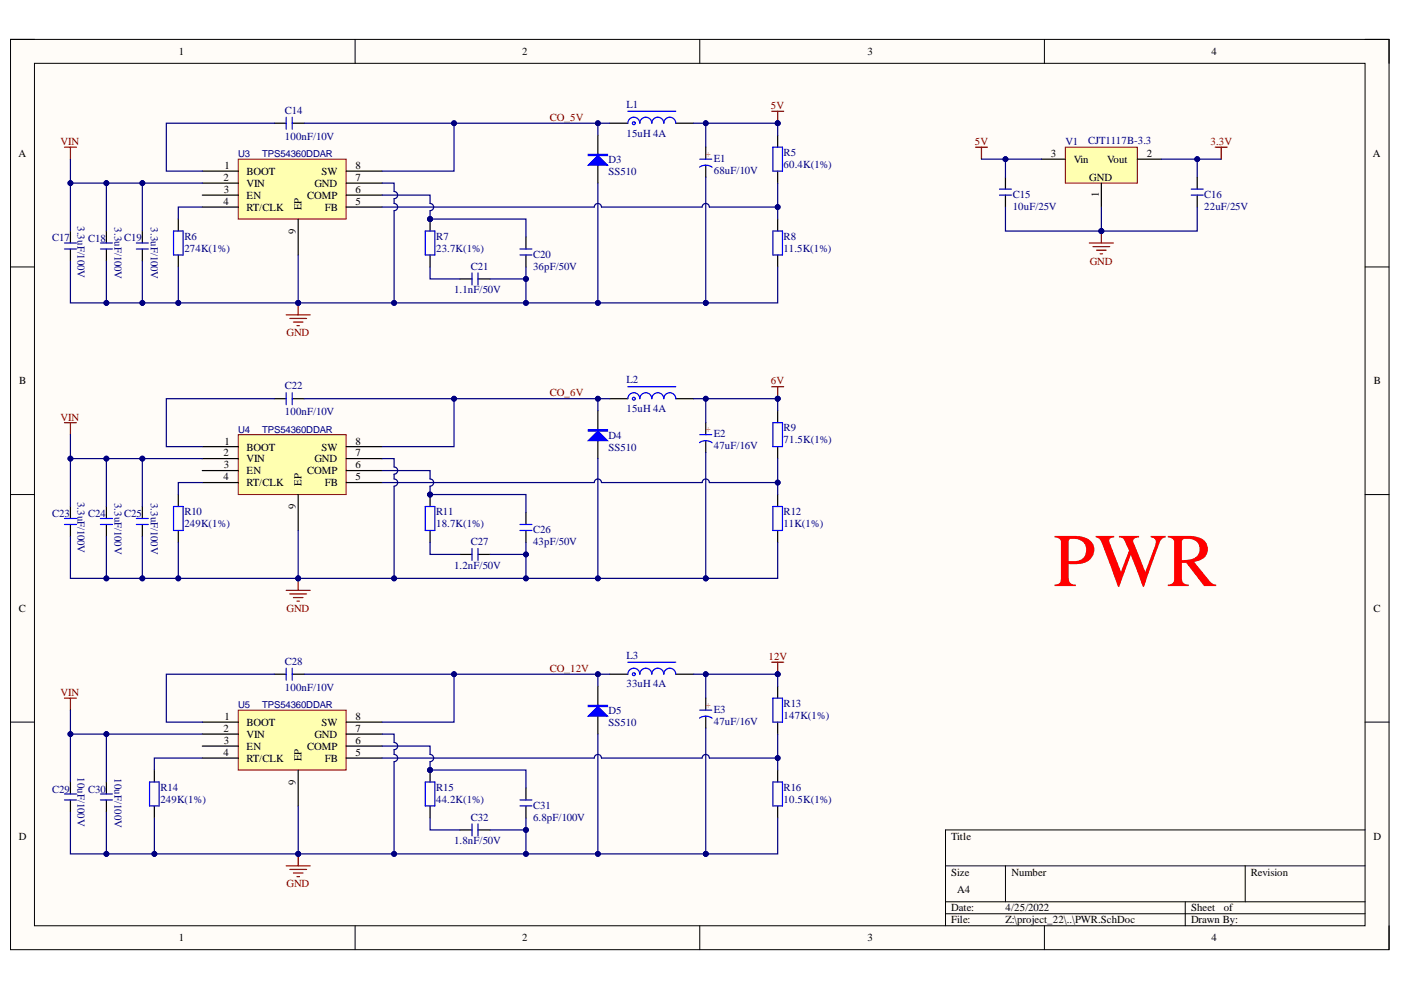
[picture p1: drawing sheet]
<svg xmlns="http://www.w3.org/2000/svg" width="297mm" height="210mm" viewBox="0 0 297 210" stroke-linecap="round" stroke-linejoin="round" font-family="sans-serif">
<defs><g id="words">
<text font-size="16.1" fill="#f00" x="223.3" y="124.3">PWR</text>
<g font-size="2.3">
<text x="37.9" y="11.7">1</text>
<text x="110.7" y="11.7">2</text>
<text x="183.9" y="11.7">3</text>
<text x="256.8" y="11.7">4</text>
<text x="3.9" y="33.3">A</text>
<text x="47.6" y="35.8">1</text>
<text x="75.4" y="35.8">8</text>
<text x="222.8" y="33.3">3</text>
<text x="227.7" y="34.6">Vin</text>
<text x="234.8" y="34.6">Vout</text>
<text x="243.1" y="33.3">2</text>
<text x="291.1" y="33.3">A</text>
<text x="47.4" y="38.4">2</text>
<text x="47.5" y="40.9">3</text>
<text x="52.3" y="37.1">BOOT</text>
<text x="52.3" y="39.6">VIN</text>
<text x="66.7" y="39.6">GND</text>
<text x="68.2" y="37.1">SW</text>
<text x="75.4" y="40.9">6</text>
<text x="75.4" y="38.4">7</text>
<text x="231" y="38.4">GND</text>
<text x="233" y="41.8" transform="rotate(-90 233 41.8)">1</text>
<text x="47.4" y="43.4">4</text>
<text x="52.3" y="42.2">EN</text>
<text x="52.3" y="44.7">RT/CLK</text>
<text x="64" y="44.6" transform="rotate(-90 64 44.6)">EP</text>
<text x="65.1" y="42.2">COMP</text>
<text x="68.9" y="44.7">FB</text>
<text x="75.4" y="43.4">5</text>
<text x="62.7" y="49.5" transform="rotate(-90 62.7 49.5)">9</text>
<text x="4.1" y="81.5">B</text>
<text x="291.3" y="81.5">B</text>
<text x="47.6" y="94.3">1</text>
<text x="52.3" y="95.5">BOOT</text>
<text x="68.2" y="95.5">SW</text>
<text x="75.4" y="94.3">8</text>
<text x="47.4" y="96.8">2</text>
<text x="47.4" y="101.9">4</text>
<text x="47.5" y="99.3">3</text>
<text x="52.3" y="98.1">VIN</text>
<text x="52.3" y="100.6">EN</text>
<text x="65.1" y="100.6">COMP</text>
<text x="66.7" y="98.1">GND</text>
<text x="75.4" y="101.9">5</text>
<text x="75.4" y="99.3">6</text>
<text x="75.4" y="96.8">7</text>
<text x="52.3" y="103.1">RT/CLK</text>
<text x="62.7" y="107.9" transform="rotate(-90 62.7 107.9)">9</text>
<text x="64" y="103" transform="rotate(-90 64 103)">EP</text>
<text x="68.9" y="103.1">FB</text>
<text x="4" y="129.8">C</text>
<text x="291.2" y="129.8">C</text>
<text x="47.4" y="155.2">2</text>
<text x="47.6" y="152.7">1</text>
<text x="52.3" y="153.9">BOOT</text>
<text x="68.2" y="153.9">SW</text>
<text x="75.4" y="155.2">7</text>
<text x="75.4" y="152.7">8</text>
<text x="47.4" y="160.3">4</text>
<text x="47.5" y="157.7">3</text>
<text x="52.3" y="156.5">VIN</text>
<text x="52.3" y="159">EN</text>
<text x="52.3" y="161.5">RT/CLK</text>
<text x="64" y="161.5" transform="rotate(-90 64 161.5)">EP</text>
<text x="65.1" y="159">COMP</text>
<text x="66.7" y="156.5">GND</text>
<text x="68.9" y="161.5">FB</text>
<text x="75.4" y="160.3">5</text>
<text x="75.4" y="157.7">6</text>
<text x="62.7" y="166.4" transform="rotate(-90 62.7 166.4)">9</text>
<text x="4" y="178">D</text>
<text x="201.7" y="178">Title</text>
<text x="291.2" y="178">D</text>
<text x="201.7" y="185.6">Size</text>
<text x="214.5" y="185.6">Number</text>
<text x="265.2" y="185.6">Revision</text>
<text x="203" y="189.4">A4</text>
<text x="201.7" y="193.2">Date:</text>
<text x="201.7" y="195.8">File:</text>
<text x="213.2" y="193.2">4/25/2022</text>
<text x="213.2" y="195.8">Z:\project_22\..\PWR.SchDoc</text>
<text x="252.5" y="193.2">Sheet</text>
<text x="252.5" y="195.8">Drawn By:</text>
<text x="259.5" y="193.2">of</text>
<text x="37.9" y="199.6">1</text>
<text x="110.7" y="199.6">2</text>
<text x="183.9" y="199.6">3</text>
<text x="256.8" y="199.6">4</text>
</g>
<g font-size="2.3" fill="#000080">
<text x="132.8" y="22.8">L1</text>
<text x="60.4" y="24.1">C14</text>
<text x="60.4" y="29.8">100nF/10V</text>
<text x="132.8" y="29">15uH 4A</text>
<text x="129" y="34.6">D3</text>
<text x="151.3" y="34.3">E1</text>
<text x="166.2" y="33">R5</text>
<text x="166.2" y="35.6">60.4K(1%)</text>
<text x="225.9" y="30.8">V1</text>
<text x="230.7" y="30.5">CJT1117B-3.3</text>
<text x="129" y="37.1">SS510</text>
<text x="151.3" y="36.9">68uF/10V</text>
<text x="214.7" y="41.9">C15</text>
<text x="255.3" y="41.9">C16</text>
<text x="16.4" y="47.9" transform="rotate(90 16.4 47.9)">3.3uF/100V</text>
<text x="214.7" y="44.5">10uF/25V</text>
<text x="255.3" y="44.5">22uF/25V</text>
<text x="11.1" y="51.1">C17</text>
<text x="18.7" y="51.3">C18</text>
<text x="24.3" y="48.2" transform="rotate(90 24.3 48.2)">3.3uF/100V</text>
<text x="26.3" y="51.1">C19</text>
<text x="32" y="48.2" transform="rotate(90 32 48.2)">3.3uF/100V</text>
<text x="39.1" y="50.8">R6</text>
<text x="39.1" y="53.3">274K(1%)</text>
<text x="92.5" y="50.8">R7</text>
<text x="92.5" y="53.3">23.7K(1%)</text>
<text x="166.2" y="50.8">R8</text>
<text x="166.2" y="53.3">11.5K(1%)</text>
<text x="99.8" y="57.1">C21</text>
<text x="113" y="54.6">C20</text>
<text x="113" y="57.1">36pF/50V</text>
<text x="96.3" y="62.2">1.1nF/50V</text>
<text x="60.4" y="82.5">C22</text>
<text x="132.8" y="81.2">L2</text>
<text x="60.4" y="88.1">100nF/10V</text>
<text x="132.8" y="87.3">15uH 4A</text>
<text x="129" y="93">D4</text>
<text x="129" y="95.5">SS510</text>
<text x="151.3" y="92.7">E2</text>
<text x="151.3" y="95.3">47uF/16V</text>
<text x="166.2" y="91.5">R9</text>
<text x="166.2" y="94">71.5K(1%)</text>
<text x="16.4" y="106.3" transform="rotate(90 16.4 106.3)">3.3uF/100V</text>
<text x="24.3" y="106.6" transform="rotate(90 24.3 106.6)">3.3uF/100V</text>
<text x="32" y="106.6" transform="rotate(90 32 106.6)">3.3uF/100V</text>
<text x="11.1" y="109.7">C23</text>
<text x="18.7" y="109.7">C24</text>
<text x="26.3" y="109.7">C25</text>
<text x="39.1" y="109.2">R10</text>
<text x="39.1" y="111.7">249K(1%)</text>
<text x="92.5" y="109.2">R11</text>
<text x="92.5" y="111.7">18.7K(1%)</text>
<text x="113" y="113">C26</text>
<text x="166.2" y="109.2">R12</text>
<text x="166.2" y="111.7">11K(1%)</text>
<text x="99.8" y="115.6">C27</text>
<text x="113" y="115.6">43pF/50V</text>
<text x="96.3" y="120.6">1.2nF/50V</text>
<text x="60.4" y="140.9">C28</text>
<text x="132.8" y="139.6">L3</text>
<text x="60.4" y="146.5">100nF/10V</text>
<text x="132.8" y="145.7">33uH 4A</text>
<text x="166.2" y="149.9">R13</text>
<text x="129" y="151.4">D5</text>
<text x="129" y="153.9">SS510</text>
<text x="151.3" y="151.1">E3</text>
<text x="151.3" y="153.7">47uF/16V</text>
<text x="166.2" y="152.4">147K(1%)</text>
<text x="16.4" y="164.8" transform="rotate(90 16.4 164.8)">10uF/100V</text>
<text x="24.3" y="165" transform="rotate(90 24.3 165)">10uF/100V</text>
<text x="34" y="167.6">R14</text>
<text x="92.5" y="167.6">R15</text>
<text x="166.2" y="167.6">R16</text>
<text x="11.1" y="168.1">C29</text>
<text x="18.7" y="168.1">C30</text>
<text x="34" y="170.2">249K(1%)</text>
<text x="92.5" y="170.2">44.2K(1%)</text>
<text x="99.8" y="174">C32</text>
<text x="113" y="171.4">C31</text>
<text x="113" y="174">6.8pF/100V</text>
<text x="166.2" y="170.2">10.5K(1%)</text>
<text x="96.3" y="179">1.8nF/50V</text>
</g>
<g font-size="2.3" fill="#800000">
<text x="163.4" y="23.1">5V</text>
<text x="116.6" y="25.6">CO_5V</text>
<text x="12.9" y="30.8">VIN</text>
<text x="206.7" y="30.8">5V</text>
<text x="256.7" y="30.8">3.3V</text>
<text x="231" y="56.1">GND</text>
<text x="60.7" y="71.3">GND</text>
<text x="163.4" y="81.5">6V</text>
<text x="12.9" y="89.2">VIN</text>
<text x="116.6" y="84">CO_6V</text>
<text x="60.7" y="129.8">GND</text>
<text x="116.6" y="142.4">CO_12V</text>
<text x="162.9" y="139.9">12V</text>
<text x="12.9" y="147.5">VIN</text>
<text x="60.7" y="188.2">GND</text>
</g>
<g font-size="2" fill="#000080">
<text x="50.5" y="33.3">U3</text>
<text x="55.6" y="33.3">TPS54360DDAR</text>
<text x="50.5" y="91.7">U4</text>
<text x="55.6" y="91.7">TPS54360DDAR</text>
<text x="50.5" y="150.1">U5</text>
<text x="55.6" y="150.1">TPS54360DDAR</text>
</g>
<g font-size="1.9" fill="#f00">
<text x="149.7" y="32.2" transform="rotate(90 149.7 32.2)">+</text>
<text x="149.7" y="90.6" transform="rotate(90 149.7 90.6)">+</text>
<text x="149.7" y="149" transform="rotate(90 149.7 149)">+</text>
</g>
</g></defs>
<path d="M2.2 8.4h292.3v193h-292.3z" fill-rule="evenodd" fill="#fffcf8"/>
<path d="M2.2 8.4h292.3v193h-292.3z" fill="none" stroke="#000" stroke-width=".21"/>
<path d="M7.3 13.4h282.1v182.9h-282.1z" fill-rule="evenodd" fill="#fffcf8"/>
<g fill="none" stroke="#000" stroke-width=".21">
<path d="M2.2 8.3h5.1M7.3 13.4h282.1v182.9h-282.1zM75.3 8.3v5.1M148.4 8.3v5.1M221.4 8.4v5M289.4 8.4h5.1v5M2.2 56.6h5.1M289.4 56.6h5.1M2.2 104.9h5.1M289.4 104.9h5.1M2.2 153.1h5.1M289.4 153.1h5.1"/>
<path d="M289.4 176h-88.9v20.3M75.3 196.3v5.1M148.4 196.3v5.1M200.5 183.6h88.9M200.5 191.2h88.9M200.5 193.7h88.9M213.2 183.6v7.6M221.4 196.3v5.1M251.3 191.2v5.1M264 183.6v7.6M294.5 196.3v5.1"/>
</g>
<path d="M13.7 31.2h2.5M14.9 31.2v2.5M163.6 23.6h2.6M164.9 23.6v2.5" fill="none" stroke="#800000" stroke-width=".25"/>
<path d="M129.3 26.1h3.8M143.3 26.1h3.8M164.9 28.7v2.5M164.9 36.3v2.5M164.9 46.4v2.6M164.9 54.1v2.5" fill="none" stroke="#000" stroke-width=".25"/>
<path d="M133.1 26.1a1.27 1.27 0 0 1 1.3-1.2 1.27 1.27 0 0 1 1.3 1.2 1.27 1.27 0 0 1 1.2-1.2 1.27 1.27 0 0 1 1.3 1.2 1.27 1.27 0 0 1 1.3-1.2 1.27 1.27 0 0 1 1.2 1.2 1.27 1.27 0 0 1 1.3-1.2 1.27 1.27 0 0 1 1.3 1.2M133.1 23.6h10.2M134.7 26a.31 .31 0 0 0-.5-.1 .31 .31 0 0 0 0 .5 .31 .31 0 0 0 .5-.3M163.9 31.2h2v5.1h-2zM163.9 49h2v5.1h-2z" fill="none" stroke="#00f" stroke-width=".25"/>
<circle cx="164.9" cy="26.1" r=".51" fill="#000080"/>
<circle cx="164.9" cy="26.1" r=".51" fill="none" stroke="#000080" stroke-width=".21"/>
<path d="M60.7 66.8h5.1M61.4 67.5h3.6M62.2 68.3h2M63 69h.5M63.2 64.2v2.6" fill="none" stroke="#800000" stroke-width=".25"/>
<circle cx="63.2" cy="64.2" r=".51" fill="#000080"/>
<circle cx="63.2" cy="64.2" r=".51" fill="none" stroke="#000080" stroke-width=".21"/>
<path d="M149.6 31.2v2.5M149.6 35v2.6" fill="none" stroke="#000" stroke-width=".25"/>
<path d="M148.3 35.4a2.28 2.28 0 0 1 2.7 .1M148.4 33.7h2.5" fill="none" stroke="#00f" stroke-width=".25"/>
<path d="M225.9 31.2h15.2v7.6h-15.2z" fill-rule="evenodd" fill="#ffffb0"/>
<path d="M225.9 31.2h15.2v7.6h-15.2z" fill="none" stroke="#800000" stroke-width=".21"/>
<path d="M220.8 33.7h5.1M233.5 38.8v5.1M241.1 33.7h5.1" fill="none" stroke="#000" stroke-width=".25"/>
<path d="M206.8 31.2h2.6M208.1 31.2v2.5M257.7 31.2h2.5M258.9 31.2v2.5M231 51.5h5M231.7 52.3h3.6M232.5 53.1h2M233.2 53.8h.6M233.5 49v2.5" fill="none" stroke="#800000" stroke-width=".25"/>
<circle cx="233.5" cy="49" r=".51" fill="#000080"/>
<circle cx="233.5" cy="49" r=".51" fill="none" stroke="#000080" stroke-width=".21"/>
<path d="M126.8 28.7v4M126.8 35v3.8M213.2 37.6v2.5M253.8 37.6v2.5M213.2 41.4v2.5M253.8 41.4v2.5" fill="none" stroke="#000" stroke-width=".25"/>
<path d="M211.9 41.4h2.5M211.9 40.1h2.5M252.6 41.4h2.5M252.6 40.1h2.5" fill="none" stroke="#00f" stroke-width=".25"/>
<path d="M126.8 33l2 2h-4.1z" fill="#00f"/>
<path d="M124.7 32.7h4.1v.3h-4.1zM124.7 32.9h4.1M126.8 33l2 2h-4.1z" fill="none" stroke="#00f" stroke-width=".25"/>
<path d="M50.5 33.7h22.9v12.7h-22.9z" fill-rule="evenodd" fill="#ffffb0"/>
<path d="M50.5 33.7h22.9v12.7h-22.9z" fill="none" stroke="#800000" stroke-width=".21"/>
<g fill="none" stroke="#000" stroke-width=".25">
<path d="M42.9 36.3h7.6M42.9 38.8h7.6M58.1 26.1h2.6M62 26.1h2.5M73.4 36.3h7.6M73.4 38.8h7.6M37.8 46.4v2.6M37.8 54.1v2.5M42.9 41.4h7.6M42.9 43.9h7.6M63.2 46.4v7.7M73.4 41.4h7.6"/>
<path d="M73.4 43.9h7.6M97.5 59.1h2.6M101.3 59.1h2.6M111.5 50.3v2.5M111.5 54.1v2.5"/>
</g>
<path d="M60.7 24.9v2.5M62 24.9v2.5M36.8 49h2v5.1h-2zM100.1 57.9v2.5M101.3 57.9v2.5M110.2 54.1h2.6M110.2 52.8h2.6" fill="none" stroke="#00f" stroke-width=".25"/>
<circle cx="91.2" cy="46.4" r=".51" fill="#000080"/>
<circle cx="91.2" cy="46.4" r=".51" fill="none" stroke="#000080" stroke-width=".21"/>
<path d="M91.2 46.4v2.6" fill="none" stroke="#000" stroke-width=".25"/>
<circle cx="91.2" cy="46.4" r=".51" fill="#000080"/>
<circle cx="91.2" cy="46.4" r=".51" fill="none" stroke="#000080" stroke-width=".21"/>
<path d="M14.9 49v2.5M14.9 52.8v2.5M22.6 49v2.5M22.6 52.8v2.5M91.2 54.1v2.5M129.3 142.9h3.8M143.3 142.9h3.8M164.9 145.5v2.5M164.9 153.1v2.5M164.9 163.3v2.5M164.9 170.9v2.5" fill="none" stroke="#000" stroke-width=".25"/>
<path d="M13.7 52.8h2.5M13.7 51.5h2.5M21.3 52.8h2.5M21.3 51.5h2.5M90.2 49h2v5.1h-2zM133.1 142.9a1.27 1.27 0 0 1 1.3-1.2 1.27 1.27 0 0 1 1.3 1.2 1.27 1.27 0 0 1 1.2-1.2 1.27 1.27 0 0 1 1.3 1.2 1.27 1.27 0 0 1 1.3-1.2 1.27 1.27 0 0 1 1.2 1.2 1.27 1.27 0 0 1 1.3-1.2 1.27 1.27 0 0 1 1.3 1.2M133.1 140.4h10.2M134.7 142.9a.31 .31 0 0 0-.5-.2 .31 .31 0 0 0 0 .5 .31 .31 0 0 0 .5-.3M163.9 148h2v5.1h-2zM163.9 165.8h2v5.1h-2z" fill="none" stroke="#00f" stroke-width=".25"/>
<path d="M13.7 148h2.5M14.9 148v2.6M163.6 140.4h2.6M164.9 140.4v2.5" fill="none" stroke="#800000" stroke-width=".25"/>
<circle cx="164.9" cy="142.9" r=".51" fill="#000080"/>
<circle cx="164.9" cy="142.9" r=".51" fill="none" stroke="#000080" stroke-width=".21"/>
<path d="M60.7 183.6h5.1M61.4 184.3h3.6M62.2 185.1h2M63 185.9h.5M63.2 181v2.6" fill="none" stroke="#800000" stroke-width=".25"/>
<circle cx="63.2" cy="181" r=".51" fill="#000080"/>
<circle cx="63.2" cy="181" r=".51" fill="none" stroke="#000080" stroke-width=".21"/>
<path d="M126.8 145.5v4.1M126.8 151.8v3.8M149.6 148v2.6M149.6 151.8v2.6" fill="none" stroke="#000" stroke-width=".25"/>
<path d="M148.3 152.3a2.28 2.28 0 0 1 2.7 0M148.4 150.6h2.5" fill="none" stroke="#00f" stroke-width=".25"/>
<path d="M124.7 151.8l2.1-2 2 2z" fill="#00f"/>
<path d="M124.7 151.8l2.1-2 2 2zM124.7 149.6h4.1v.2h-4.1zM124.7 149.7h4.1" fill="none" stroke="#00f" stroke-width=".25"/>
<path d="M50.5 150.6h22.9v12.7h-22.9z" fill-rule="evenodd" fill="#ffffb0"/>
<path d="M50.5 150.6h22.9v12.7h-22.9z" fill="none" stroke="#800000" stroke-width=".21"/>
<g fill="none" stroke="#000" stroke-width=".25">
<path d="M42.9 153.1h7.6M42.9 155.6h7.6M42.9 158.2h7.6M58.1 142.9h2.6M62 142.9h2.5M73.4 153.1h7.6M73.4 155.6h7.6M73.4 158.2h7.6M32.7 163.3v2.5M32.7 170.9v2.5M42.9 160.7h7.6M63.2 163.3v7.6"/>
<path d="M73.4 160.7h7.6M97.5 176h2.6M101.3 176h2.6M111.5 167.1v2.5M111.5 170.9v2.5"/>
</g>
<path d="M60.7 141.7v2.5M62 141.7v2.5M31.7 165.8h2v5.1h-2zM100.1 174.7v2.5M101.3 174.7v2.5M110.2 170.9h2.6M110.2 169.6h2.6" fill="none" stroke="#00f" stroke-width=".25"/>
<circle cx="91.2" cy="163.3" r=".51" fill="#000080"/>
<circle cx="91.2" cy="163.3" r=".51" fill="none" stroke="#000080" stroke-width=".21"/>
<path d="M91.2 163.3v2.5" fill="none" stroke="#000" stroke-width=".25"/>
<circle cx="91.2" cy="163.3" r=".51" fill="#000080"/>
<circle cx="91.2" cy="163.3" r=".51" fill="none" stroke="#000080" stroke-width=".21"/>
<g fill="none" stroke="#000" stroke-width=".25">
<path d="M30.2 49v2.5M30.2 52.8v2.5M129.3 84.5h3.8M143.3 84.5h3.8M164.9 87.1v2.5M164.9 94.7v2.5M164.9 104.9v2.5M164.9 112.5v2.5M14.9 165.8v2.5M14.9 169.6v2.6M22.6 165.8v2.5M22.6 169.6v2.6"/>
<path d="M91.2 170.9v2.5"/>
</g>
<path d="M28.9 52.8h2.6M28.9 51.5h2.6M133.1 84.5a1.27 1.27 0 0 1 1.3-1.2 1.27 1.27 0 0 1 1.3 1.2 1.27 1.27 0 0 1 1.2-1.2 1.27 1.27 0 0 1 1.3 1.2 1.27 1.27 0 0 1 1.3-1.2 1.27 1.27 0 0 1 1.2 1.2 1.27 1.27 0 0 1 1.3-1.2 1.27 1.27 0 0 1 1.3 1.2M133.1 82h10.2M134.7 84.5a.31 .31 0 0 0-.5-.2 .31 .31 0 0 0 0 .5 .31 .31 0 0 0 .5-.3M163.9 89.6h2v5.1h-2zM163.9 107.4h2v5.1h-2zM13.7 169.6h2.5M13.7 168.3h2.5M21.3 169.6h2.5M21.3 168.3h2.5M90.2 165.8h2v5.1h-2z" fill="none" stroke="#00f" stroke-width=".25"/>
<path d="M13.7 89.6h2.5M14.9 89.6v2.6M163.6 82h2.6M164.9 82v2.5" fill="none" stroke="#800000" stroke-width=".25"/>
<circle cx="164.9" cy="84.5" r=".51" fill="#000080"/>
<circle cx="164.9" cy="84.5" r=".51" fill="none" stroke="#000080" stroke-width=".21"/>
<path d="M60.7 125.2h5.1M61.4 125.9h3.6M62.2 126.7h2M63 127.5h.5M63.2 122.6v2.6" fill="none" stroke="#800000" stroke-width=".25"/>
<circle cx="63.2" cy="122.6" r=".51" fill="#000080"/>
<circle cx="63.2" cy="122.6" r=".51" fill="none" stroke="#000080" stroke-width=".21"/>
<path d="M126.8 87.1v4M126.8 93.4v3.8M149.6 89.6v2.6M149.6 93.4v2.6" fill="none" stroke="#000" stroke-width=".25"/>
<path d="M148.3 93.8a2.29 2.29 0 0 1 2.7 .1M148.4 92.2h2.5" fill="none" stroke="#00f" stroke-width=".25"/>
<path d="M126.8 91.4l2 2h-4.1z" fill="#00f"/>
<path d="M124.7 91.1h4.1v.3h-4.1zM124.7 91.3h4.1M126.8 91.4l2 2h-4.1z" fill="none" stroke="#00f" stroke-width=".25"/>
<path d="M50.5 92.2h22.9v12.7h-22.9z" fill-rule="evenodd" fill="#ffffb0"/>
<path d="M50.5 92.2h22.9v12.7h-22.9z" fill="none" stroke="#800000" stroke-width=".21"/>
<g fill="none" stroke="#000" stroke-width=".25">
<path d="M42.9 94.7h7.6M42.9 97.2h7.6M42.9 99.8h7.6M58.1 84.5h2.6M62 84.5h2.5M73.4 94.7h7.6M73.4 97.2h7.6M73.4 99.8h7.6M37.8 104.9v2.5M37.8 112.5v2.5M42.9 102.3h7.6M63.2 104.9v7.6"/>
<path d="M73.4 102.3h7.6M97.5 117.6h2.6M101.3 117.6h2.6M111.5 108.7v2.5M111.5 112.5v2.5"/>
</g>
<path d="M60.7 83.3v2.5M62 83.3v2.5M36.8 107.4h2v5.1h-2zM100.1 116.3v2.5M101.3 116.3v2.5M110.2 112.5h2.6M110.2 111.2h2.6" fill="none" stroke="#00f" stroke-width=".25"/>
<circle cx="91.2" cy="104.9" r=".51" fill="#000080"/>
<circle cx="91.2" cy="104.9" r=".51" fill="none" stroke="#000080" stroke-width=".21"/>
<path d="M91.2 104.9v2.5" fill="none" stroke="#000" stroke-width=".25"/>
<circle cx="91.2" cy="104.9" r=".51" fill="#000080"/>
<circle cx="91.2" cy="104.9" r=".51" fill="none" stroke="#000080" stroke-width=".21"/>
<path d="M14.9 107.4v2.5M14.9 111.2v2.5M22.6 107.4v2.5M22.6 111.2v2.5M30.2 107.4v2.5M30.2 111.2v2.5M91.2 112.5v2.5" fill="none" stroke="#000" stroke-width=".25"/>
<path d="M13.7 111.2h2.5M13.7 109.9h2.5M21.3 111.2h2.5M21.3 109.9h2.5M28.9 111.2h2.6M28.9 109.9h2.6M90.2 107.4h2v5.1h-2z" fill="none" stroke="#00f" stroke-width=".25"/>
<path d="M213.2 33.7v3.9" fill="none" stroke="#000080" stroke-width=".25"/>
<circle cx="213.2" cy="33.7" r=".51" fill="#000080"/>
<circle cx="213.2" cy="33.7" r=".51" fill="none" stroke="#000080" stroke-width=".21"/>
<path d="M213.2 43.9v5.1h20.3v-5.1" fill="none" stroke="#000080" stroke-width=".25"/>
<circle cx="233.5" cy="49" r=".51" fill="#000080"/>
<circle cx="233.5" cy="49" r=".51" fill="none" stroke="#000080" stroke-width=".21"/>
<path d="M253.8 33.7v3.9" fill="none" stroke="#000080" stroke-width=".25"/>
<circle cx="253.8" cy="33.7" r=".51" fill="#000080"/>
<circle cx="253.8" cy="33.7" r=".51" fill="none" stroke="#000080" stroke-width=".21"/>
<path d="M253.8 43.9v5.1h-20.3" fill="none" stroke="#000080" stroke-width=".25"/>
<circle cx="233.5" cy="49" r=".51" fill="#000080"/>
<circle cx="233.5" cy="49" r=".51" fill="none" stroke="#000080" stroke-width=".21"/>
<path d="M58.1 26.1h-22.8v10.2h7.6M42.9 43.9h-5.1v2.5M164.9 56.6v7.6h-15.3" fill="none" stroke="#000080" stroke-width=".25"/>
<circle cx="149.6" cy="64.2" r=".51" fill="#000080"/>
<circle cx="149.6" cy="64.2" r=".51" fill="none" stroke="#000080" stroke-width=".21"/>
<path d="M164.9 43.9v2.5" fill="none" stroke="#000080" stroke-width=".25"/>
<circle cx="164.9" cy="43.9" r=".51" fill="#000080"/>
<circle cx="164.9" cy="43.9" r=".51" fill="none" stroke="#000080" stroke-width=".21"/>
<path d="M149.6 26.1v5.1" fill="none" stroke="#000080" stroke-width=".25"/>
<circle cx="149.6" cy="26.1" r=".51" fill="#000080"/>
<circle cx="149.6" cy="26.1" r=".51" fill="none" stroke="#000080" stroke-width=".21"/>
<path d="M64.5 26.1h31.8v10.2h-15.3" fill="none" stroke="#000080" stroke-width=".25"/>
<circle cx="96.3" cy="26.1" r=".51" fill="#000080"/>
<circle cx="96.3" cy="26.1" r=".51" fill="none" stroke="#000080" stroke-width=".21"/>
<path d="M164.9 26.1v2.6" fill="none" stroke="#000080" stroke-width=".25"/>
<circle cx="164.9" cy="26.1" r=".51" fill="#000080"/>
<circle cx="164.9" cy="26.1" r=".51" fill="none" stroke="#000080" stroke-width=".21"/>
<path d="M149.6 37.6v26.6" fill="none" stroke="#000080" stroke-width=".25"/>
<circle cx="149.6" cy="64.2" r=".51" fill="#000080"/>
<circle cx="149.6" cy="64.2" r=".51" fill="none" stroke="#000080" stroke-width=".21"/>
<path d="M126.8 38.8v25.4" fill="none" stroke="#000080" stroke-width=".25"/>
<circle cx="126.8" cy="64.2" r=".51" fill="#000080"/>
<circle cx="126.8" cy="64.2" r=".51" fill="none" stroke="#000080" stroke-width=".21"/>
<path d="M126.8 26.1v2.6" fill="none" stroke="#000080" stroke-width=".25"/>
<circle cx="126.8" cy="26.1" r=".51" fill="#000080"/>
<circle cx="126.8" cy="26.1" r=".51" fill="none" stroke="#000080" stroke-width=".21"/>
<path d="M164.9 38.8v5.1h-14.5a.76 .76 0 0 0-.8-.8 .76 .76 0 0 0-.7 .8h-21.4a.76 .76 0 0 0-.7-.8 .76 .76 0 0 0-.8 .8h-45" fill="none" stroke="#000080" stroke-width=".25"/>
<circle cx="164.9" cy="43.9" r=".51" fill="#000080"/>
<circle cx="164.9" cy="43.9" r=".51" fill="none" stroke="#000080" stroke-width=".21"/>
<path d="M91.2 56.6v2.5h6.3M103.9 59.1h7.6" fill="none" stroke="#000080" stroke-width=".25"/>
<circle cx="111.5" cy="59.1" r=".51" fill="#000080"/>
<circle cx="111.5" cy="59.1" r=".51" fill="none" stroke="#000080" stroke-width=".21"/>
<path d="M63.2 64.2h86.4" fill="none" stroke="#000080" stroke-width=".25"/>
<circle cx="149.6" cy="64.2" r=".51" fill="#000080"/>
<circle cx="149.6" cy="64.2" r=".51" fill="none" stroke="#000080" stroke-width=".21"/>
<circle cx="126.8" cy="64.2" r=".51" fill="#000080"/>
<circle cx="126.8" cy="64.2" r=".51" fill="none" stroke="#000080" stroke-width=".21"/>
<circle cx="111.5" cy="64.2" r=".51" fill="#000080"/>
<circle cx="111.5" cy="64.2" r=".51" fill="none" stroke="#000080" stroke-width=".21"/>
<circle cx="83.6" cy="64.2" r=".51" fill="#000080"/>
<circle cx="83.6" cy="64.2" r=".51" fill="none" stroke="#000080" stroke-width=".21"/>
<circle cx="63.2" cy="64.2" r=".51" fill="#000080"/>
<circle cx="63.2" cy="64.2" r=".51" fill="none" stroke="#000080" stroke-width=".21"/>
<path d="M111.5 56.6v7.6" fill="none" stroke="#000080" stroke-width=".25"/>
<circle cx="111.5" cy="64.2" r=".51" fill="#000080"/>
<circle cx="111.5" cy="64.2" r=".51" fill="none" stroke="#000080" stroke-width=".21"/>
<circle cx="111.5" cy="59.1" r=".51" fill="#000080"/>
<circle cx="111.5" cy="59.1" r=".51" fill="none" stroke="#000080" stroke-width=".21"/>
<path d="M42.9 38.8h-28v10.2" fill="none" stroke="#000080" stroke-width=".25"/>
<circle cx="14.9" cy="38.8" r=".51" fill="#000080"/>
<circle cx="14.9" cy="38.8" r=".51" fill="none" stroke="#000080" stroke-width=".21"/>
<circle cx="22.6" cy="38.8" r=".51" fill="#000080"/>
<circle cx="22.6" cy="38.8" r=".51" fill="none" stroke="#000080" stroke-width=".21"/>
<circle cx="30.2" cy="38.8" r=".51" fill="#000080"/>
<circle cx="30.2" cy="38.8" r=".51" fill="none" stroke="#000080" stroke-width=".21"/>
<path d="M14.9 33.7v5.1" fill="none" stroke="#000080" stroke-width=".25"/>
<circle cx="14.9" cy="38.8" r=".51" fill="#000080"/>
<circle cx="14.9" cy="38.8" r=".51" fill="none" stroke="#000080" stroke-width=".21"/>
<path d="M22.6 38.8v10.2" fill="none" stroke="#000080" stroke-width=".25"/>
<circle cx="22.6" cy="38.8" r=".51" fill="#000080"/>
<circle cx="22.6" cy="38.8" r=".51" fill="none" stroke="#000080" stroke-width=".21"/>
<path d="M22.6 55.3v8.9" fill="none" stroke="#000080" stroke-width=".25"/>
<circle cx="22.6" cy="64.2" r=".51" fill="#000080"/>
<circle cx="22.6" cy="64.2" r=".51" fill="none" stroke="#000080" stroke-width=".21"/>
<path d="M81 41.4h10.2v1.7a.76 .76 0 0 1 .7 .8 .76 .76 0 0 1-.7 .8v1.7h20.3v3.9" fill="none" stroke="#000080" stroke-width=".25"/>
<circle cx="91.2" cy="46.4" r=".51" fill="#000080"/>
<circle cx="91.2" cy="46.4" r=".51" fill="none" stroke="#000080" stroke-width=".21"/>
<path d="M81 38.8h2.6v1.8a.76 .76 0 0 1 .7 .8 .76 .76 0 0 1-.7 .7v1a.76 .76 0 0 1 .7 .8 .76 .76 0 0 1-.7 .8v19.5" fill="none" stroke="#000080" stroke-width=".25"/>
<circle cx="83.6" cy="64.2" r=".51" fill="#000080"/>
<circle cx="83.6" cy="64.2" r=".51" fill="none" stroke="#000080" stroke-width=".21"/>
<path d="M147.1 26.1h17.8" fill="none" stroke="#000080" stroke-width=".25"/>
<circle cx="149.6" cy="26.1" r=".51" fill="#000080"/>
<circle cx="149.6" cy="26.1" r=".51" fill="none" stroke="#000080" stroke-width=".21"/>
<circle cx="164.9" cy="26.1" r=".51" fill="#000080"/>
<circle cx="164.9" cy="26.1" r=".51" fill="none" stroke="#000080" stroke-width=".21"/>
<path d="M96.3 26.1h33" fill="none" stroke="#000080" stroke-width=".25"/>
<circle cx="96.3" cy="26.1" r=".51" fill="#000080"/>
<circle cx="96.3" cy="26.1" r=".51" fill="none" stroke="#000080" stroke-width=".21"/>
<circle cx="126.8" cy="26.1" r=".51" fill="#000080"/>
<circle cx="126.8" cy="26.1" r=".51" fill="none" stroke="#000080" stroke-width=".21"/>
<path d="M32.7 173.4v7.6M42.9 160.7h-10.2v2.6" fill="none" stroke="#000080" stroke-width=".25"/>
<circle cx="32.7" cy="181" r=".51" fill="#000080"/>
<circle cx="32.7" cy="181" r=".51" fill="none" stroke="#000080" stroke-width=".21"/>
<path d="M58.1 142.9h-22.8v10.2h7.6M164.9 173.4v7.6h-15.3" fill="none" stroke="#000080" stroke-width=".25"/>
<circle cx="149.6" cy="181" r=".51" fill="#000080"/>
<circle cx="149.6" cy="181" r=".51" fill="none" stroke="#000080" stroke-width=".21"/>
<path d="M164.9 160.7v2.6" fill="none" stroke="#000080" stroke-width=".25"/>
<circle cx="164.9" cy="160.7" r=".51" fill="#000080"/>
<circle cx="164.9" cy="160.7" r=".51" fill="none" stroke="#000080" stroke-width=".21"/>
<path d="M149.6 142.9v5.1" fill="none" stroke="#000080" stroke-width=".25"/>
<circle cx="149.6" cy="142.9" r=".51" fill="#000080"/>
<circle cx="149.6" cy="142.9" r=".51" fill="none" stroke="#000080" stroke-width=".21"/>
<path d="M64.5 142.9h31.8v10.2h-15.3" fill="none" stroke="#000080" stroke-width=".25"/>
<circle cx="96.3" cy="142.9" r=".51" fill="#000080"/>
<circle cx="96.3" cy="142.9" r=".51" fill="none" stroke="#000080" stroke-width=".21"/>
<path d="M164.9 142.9v2.6" fill="none" stroke="#000080" stroke-width=".25"/>
<circle cx="164.9" cy="142.9" r=".51" fill="#000080"/>
<circle cx="164.9" cy="142.9" r=".51" fill="none" stroke="#000080" stroke-width=".21"/>
<path d="M149.6 154.4v26.6" fill="none" stroke="#000080" stroke-width=".25"/>
<circle cx="149.6" cy="181" r=".51" fill="#000080"/>
<circle cx="149.6" cy="181" r=".51" fill="none" stroke="#000080" stroke-width=".21"/>
<path d="M126.8 155.6v25.4" fill="none" stroke="#000080" stroke-width=".25"/>
<circle cx="126.8" cy="181" r=".51" fill="#000080"/>
<circle cx="126.8" cy="181" r=".51" fill="none" stroke="#000080" stroke-width=".21"/>
<path d="M126.8 142.9v2.6" fill="none" stroke="#000080" stroke-width=".25"/>
<circle cx="126.8" cy="142.9" r=".51" fill="#000080"/>
<circle cx="126.8" cy="142.9" r=".51" fill="none" stroke="#000080" stroke-width=".21"/>
<path d="M164.9 155.6v5.1h-14.5a.76 .76 0 0 0-.8-.7 .76 .76 0 0 0-.7 .7h-21.4a.76 .76 0 0 0-.7-.7 .76 .76 0 0 0-.8 .7h-45" fill="none" stroke="#000080" stroke-width=".25"/>
<circle cx="164.9" cy="160.7" r=".51" fill="#000080"/>
<circle cx="164.9" cy="160.7" r=".51" fill="none" stroke="#000080" stroke-width=".21"/>
<path d="M91.2 173.4v2.6h6.3M103.9 176h7.6" fill="none" stroke="#000080" stroke-width=".25"/>
<circle cx="111.5" cy="176" r=".51" fill="#000080"/>
<circle cx="111.5" cy="176" r=".51" fill="none" stroke="#000080" stroke-width=".21"/>
<path d="M63.2 181h86.4" fill="none" stroke="#000080" stroke-width=".25"/>
<circle cx="149.6" cy="181" r=".51" fill="#000080"/>
<circle cx="149.6" cy="181" r=".51" fill="none" stroke="#000080" stroke-width=".21"/>
<circle cx="126.8" cy="181" r=".51" fill="#000080"/>
<circle cx="126.8" cy="181" r=".51" fill="none" stroke="#000080" stroke-width=".21"/>
<circle cx="111.5" cy="181" r=".51" fill="#000080"/>
<circle cx="111.5" cy="181" r=".51" fill="none" stroke="#000080" stroke-width=".21"/>
<circle cx="83.6" cy="181" r=".51" fill="#000080"/>
<circle cx="83.6" cy="181" r=".51" fill="none" stroke="#000080" stroke-width=".21"/>
<circle cx="63.2" cy="181" r=".51" fill="#000080"/>
<circle cx="63.2" cy="181" r=".51" fill="none" stroke="#000080" stroke-width=".21"/>
<path d="M111.5 173.4v7.6" fill="none" stroke="#000080" stroke-width=".25"/>
<circle cx="111.5" cy="181" r=".51" fill="#000080"/>
<circle cx="111.5" cy="181" r=".51" fill="none" stroke="#000080" stroke-width=".21"/>
<circle cx="111.5" cy="176" r=".51" fill="#000080"/>
<circle cx="111.5" cy="176" r=".51" fill="none" stroke="#000080" stroke-width=".21"/>
<path d="M63.2 170.9v10.1h-48.3v-8.8" fill="none" stroke="#000080" stroke-width=".25"/>
<circle cx="22.6" cy="181" r=".51" fill="#000080"/>
<circle cx="22.6" cy="181" r=".51" fill="none" stroke="#000080" stroke-width=".21"/>
<circle cx="32.7" cy="181" r=".51" fill="#000080"/>
<circle cx="32.7" cy="181" r=".51" fill="none" stroke="#000080" stroke-width=".21"/>
<circle cx="63.2" cy="181" r=".51" fill="#000080"/>
<circle cx="63.2" cy="181" r=".51" fill="none" stroke="#000080" stroke-width=".21"/>
<path d="M42.9 155.6h-28v10.2" fill="none" stroke="#000080" stroke-width=".25"/>
<circle cx="14.9" cy="155.6" r=".51" fill="#000080"/>
<circle cx="14.9" cy="155.6" r=".51" fill="none" stroke="#000080" stroke-width=".21"/>
<circle cx="22.6" cy="155.6" r=".51" fill="#000080"/>
<circle cx="22.6" cy="155.6" r=".51" fill="none" stroke="#000080" stroke-width=".21"/>
<path d="M14.9 150.6v5" fill="none" stroke="#000080" stroke-width=".25"/>
<circle cx="14.9" cy="155.6" r=".51" fill="#000080"/>
<circle cx="14.9" cy="155.6" r=".51" fill="none" stroke="#000080" stroke-width=".21"/>
<path d="M22.6 155.6v10.2" fill="none" stroke="#000080" stroke-width=".25"/>
<circle cx="22.6" cy="155.6" r=".51" fill="#000080"/>
<circle cx="22.6" cy="155.6" r=".51" fill="none" stroke="#000080" stroke-width=".21"/>
<path d="M22.6 172.2v8.8" fill="none" stroke="#000080" stroke-width=".25"/>
<circle cx="22.6" cy="181" r=".51" fill="#000080"/>
<circle cx="22.6" cy="181" r=".51" fill="none" stroke="#000080" stroke-width=".21"/>
<path d="M81 158.2h10.2v1.8a.76 .76 0 0 1 .7 .7 .76 .76 0 0 1-.7 .8v1.8h20.3v3.8" fill="none" stroke="#000080" stroke-width=".25"/>
<circle cx="91.2" cy="163.3" r=".51" fill="#000080"/>
<circle cx="91.2" cy="163.3" r=".51" fill="none" stroke="#000080" stroke-width=".21"/>
<path d="M81 155.6h2.6v1.8a.76 .76 0 0 1 .7 .8 .76 .76 0 0 1-.7 .7v1.1a.76 .76 0 0 1 .7 .7 .76 .76 0 0 1-.7 .8v19.5" fill="none" stroke="#000080" stroke-width=".25"/>
<circle cx="83.6" cy="181" r=".51" fill="#000080"/>
<circle cx="83.6" cy="181" r=".51" fill="none" stroke="#000080" stroke-width=".21"/>
<path d="M147.1 142.9h17.8" fill="none" stroke="#000080" stroke-width=".25"/>
<circle cx="149.6" cy="142.9" r=".51" fill="#000080"/>
<circle cx="149.6" cy="142.9" r=".51" fill="none" stroke="#000080" stroke-width=".21"/>
<circle cx="164.9" cy="142.9" r=".51" fill="#000080"/>
<circle cx="164.9" cy="142.9" r=".51" fill="none" stroke="#000080" stroke-width=".21"/>
<path d="M96.3 142.9h33" fill="none" stroke="#000080" stroke-width=".25"/>
<circle cx="96.3" cy="142.9" r=".51" fill="#000080"/>
<circle cx="96.3" cy="142.9" r=".51" fill="none" stroke="#000080" stroke-width=".21"/>
<circle cx="126.8" cy="142.9" r=".51" fill="#000080"/>
<circle cx="126.8" cy="142.9" r=".51" fill="none" stroke="#000080" stroke-width=".21"/>
<path d="M30.2 38.8v10.2" fill="none" stroke="#000080" stroke-width=".25"/>
<circle cx="30.2" cy="38.8" r=".51" fill="#000080"/>
<circle cx="30.2" cy="38.8" r=".51" fill="none" stroke="#000080" stroke-width=".21"/>
<path d="M30.2 55.3v8.9" fill="none" stroke="#000080" stroke-width=".25"/>
<circle cx="30.2" cy="64.2" r=".51" fill="#000080"/>
<circle cx="30.2" cy="64.2" r=".51" fill="none" stroke="#000080" stroke-width=".21"/>
<path d="M63.2 54.1v10.1h-48.3v-8.9" fill="none" stroke="#000080" stroke-width=".25"/>
<circle cx="22.6" cy="64.2" r=".51" fill="#000080"/>
<circle cx="22.6" cy="64.2" r=".51" fill="none" stroke="#000080" stroke-width=".21"/>
<circle cx="30.2" cy="64.2" r=".51" fill="#000080"/>
<circle cx="30.2" cy="64.2" r=".51" fill="none" stroke="#000080" stroke-width=".21"/>
<circle cx="37.8" cy="64.2" r=".51" fill="#000080"/>
<circle cx="37.8" cy="64.2" r=".51" fill="none" stroke="#000080" stroke-width=".21"/>
<circle cx="63.2" cy="64.2" r=".51" fill="#000080"/>
<circle cx="63.2" cy="64.2" r=".51" fill="none" stroke="#000080" stroke-width=".21"/>
<path d="M37.8 56.6v7.6" fill="none" stroke="#000080" stroke-width=".25"/>
<circle cx="37.8" cy="64.2" r=".51" fill="#000080"/>
<circle cx="37.8" cy="64.2" r=".51" fill="none" stroke="#000080" stroke-width=".21"/>
<path d="M58.1 84.5h-22.8v10.2h7.6M42.9 102.3h-5.1v2.6M164.9 115v7.6h-15.3" fill="none" stroke="#000080" stroke-width=".25"/>
<circle cx="149.6" cy="122.6" r=".51" fill="#000080"/>
<circle cx="149.6" cy="122.6" r=".51" fill="none" stroke="#000080" stroke-width=".21"/>
<path d="M164.9 102.3v2.6" fill="none" stroke="#000080" stroke-width=".25"/>
<circle cx="164.9" cy="102.3" r=".51" fill="#000080"/>
<circle cx="164.9" cy="102.3" r=".51" fill="none" stroke="#000080" stroke-width=".21"/>
<path d="M149.6 84.5v5.1" fill="none" stroke="#000080" stroke-width=".25"/>
<circle cx="149.6" cy="84.5" r=".51" fill="#000080"/>
<circle cx="149.6" cy="84.5" r=".51" fill="none" stroke="#000080" stroke-width=".21"/>
<path d="M64.5 84.5h31.8v10.2h-15.3" fill="none" stroke="#000080" stroke-width=".25"/>
<circle cx="96.3" cy="84.5" r=".51" fill="#000080"/>
<circle cx="96.3" cy="84.5" r=".51" fill="none" stroke="#000080" stroke-width=".21"/>
<path d="M164.9 84.5v2.6" fill="none" stroke="#000080" stroke-width=".25"/>
<circle cx="164.9" cy="84.5" r=".51" fill="#000080"/>
<circle cx="164.9" cy="84.5" r=".51" fill="none" stroke="#000080" stroke-width=".21"/>
<path d="M149.6 96v26.6" fill="none" stroke="#000080" stroke-width=".25"/>
<circle cx="149.6" cy="122.6" r=".51" fill="#000080"/>
<circle cx="149.6" cy="122.6" r=".51" fill="none" stroke="#000080" stroke-width=".21"/>
<path d="M126.8 97.2v25.4" fill="none" stroke="#000080" stroke-width=".25"/>
<circle cx="126.8" cy="122.6" r=".51" fill="#000080"/>
<circle cx="126.8" cy="122.6" r=".51" fill="none" stroke="#000080" stroke-width=".21"/>
<path d="M126.8 84.5v2.6" fill="none" stroke="#000080" stroke-width=".25"/>
<circle cx="126.8" cy="84.5" r=".51" fill="#000080"/>
<circle cx="126.8" cy="84.5" r=".51" fill="none" stroke="#000080" stroke-width=".21"/>
<path d="M164.9 97.2v5.1h-14.5a.76 .76 0 0 0-.8-.7 .76 .76 0 0 0-.7 .7h-21.4a.76 .76 0 0 0-.7-.7 .76 .76 0 0 0-.8 .7h-45" fill="none" stroke="#000080" stroke-width=".25"/>
<circle cx="164.9" cy="102.3" r=".51" fill="#000080"/>
<circle cx="164.9" cy="102.3" r=".51" fill="none" stroke="#000080" stroke-width=".21"/>
<path d="M91.2 115v2.6h6.3M103.9 117.6h7.6" fill="none" stroke="#000080" stroke-width=".25"/>
<circle cx="111.5" cy="117.6" r=".51" fill="#000080"/>
<circle cx="111.5" cy="117.6" r=".51" fill="none" stroke="#000080" stroke-width=".21"/>
<path d="M63.2 122.6h86.4" fill="none" stroke="#000080" stroke-width=".25"/>
<circle cx="149.6" cy="122.6" r=".51" fill="#000080"/>
<circle cx="149.6" cy="122.6" r=".51" fill="none" stroke="#000080" stroke-width=".21"/>
<circle cx="126.8" cy="122.6" r=".51" fill="#000080"/>
<circle cx="126.8" cy="122.6" r=".51" fill="none" stroke="#000080" stroke-width=".21"/>
<circle cx="111.5" cy="122.6" r=".51" fill="#000080"/>
<circle cx="111.5" cy="122.6" r=".51" fill="none" stroke="#000080" stroke-width=".21"/>
<circle cx="83.6" cy="122.6" r=".51" fill="#000080"/>
<circle cx="83.6" cy="122.6" r=".51" fill="none" stroke="#000080" stroke-width=".21"/>
<circle cx="63.2" cy="122.6" r=".51" fill="#000080"/>
<circle cx="63.2" cy="122.6" r=".51" fill="none" stroke="#000080" stroke-width=".21"/>
<path d="M111.5 115v7.6" fill="none" stroke="#000080" stroke-width=".25"/>
<circle cx="111.5" cy="122.6" r=".51" fill="#000080"/>
<circle cx="111.5" cy="122.6" r=".51" fill="none" stroke="#000080" stroke-width=".21"/>
<circle cx="111.5" cy="117.6" r=".51" fill="#000080"/>
<circle cx="111.5" cy="117.6" r=".51" fill="none" stroke="#000080" stroke-width=".21"/>
<path d="M42.9 97.2h-28v10.2" fill="none" stroke="#000080" stroke-width=".25"/>
<circle cx="14.9" cy="97.2" r=".51" fill="#000080"/>
<circle cx="14.9" cy="97.2" r=".51" fill="none" stroke="#000080" stroke-width=".21"/>
<circle cx="22.6" cy="97.2" r=".51" fill="#000080"/>
<circle cx="22.6" cy="97.2" r=".51" fill="none" stroke="#000080" stroke-width=".21"/>
<circle cx="30.2" cy="97.2" r=".51" fill="#000080"/>
<circle cx="30.2" cy="97.2" r=".51" fill="none" stroke="#000080" stroke-width=".21"/>
<path d="M14.9 92.2v5" fill="none" stroke="#000080" stroke-width=".25"/>
<circle cx="14.9" cy="97.2" r=".51" fill="#000080"/>
<circle cx="14.9" cy="97.2" r=".51" fill="none" stroke="#000080" stroke-width=".21"/>
<path d="M22.6 97.2v10.2" fill="none" stroke="#000080" stroke-width=".25"/>
<circle cx="22.6" cy="97.2" r=".51" fill="#000080"/>
<circle cx="22.6" cy="97.2" r=".51" fill="none" stroke="#000080" stroke-width=".21"/>
<path d="M22.6 113.7v8.9" fill="none" stroke="#000080" stroke-width=".25"/>
<circle cx="22.6" cy="122.6" r=".51" fill="#000080"/>
<circle cx="22.6" cy="122.6" r=".51" fill="none" stroke="#000080" stroke-width=".21"/>
<path d="M81 99.8h10.2v1.8a.76 .76 0 0 1 .7 .7 .76 .76 0 0 1-.7 .8v1.8h20.3v3.8" fill="none" stroke="#000080" stroke-width=".25"/>
<circle cx="91.2" cy="104.9" r=".51" fill="#000080"/>
<circle cx="91.2" cy="104.9" r=".51" fill="none" stroke="#000080" stroke-width=".21"/>
<path d="M81 97.2h2.6v1.8a.76 .76 0 0 1 .7 .8 .76 .76 0 0 1-.7 .7v1.1a.76 .76 0 0 1 .7 .7 .76 .76 0 0 1-.7 .8v19.5" fill="none" stroke="#000080" stroke-width=".25"/>
<circle cx="83.6" cy="122.6" r=".51" fill="#000080"/>
<circle cx="83.6" cy="122.6" r=".51" fill="none" stroke="#000080" stroke-width=".21"/>
<path d="M147.1 84.5h17.8" fill="none" stroke="#000080" stroke-width=".25"/>
<circle cx="149.6" cy="84.5" r=".51" fill="#000080"/>
<circle cx="149.6" cy="84.5" r=".51" fill="none" stroke="#000080" stroke-width=".21"/>
<circle cx="164.9" cy="84.5" r=".51" fill="#000080"/>
<circle cx="164.9" cy="84.5" r=".51" fill="none" stroke="#000080" stroke-width=".21"/>
<path d="M96.3 84.5h33" fill="none" stroke="#000080" stroke-width=".25"/>
<circle cx="96.3" cy="84.5" r=".51" fill="#000080"/>
<circle cx="96.3" cy="84.5" r=".51" fill="none" stroke="#000080" stroke-width=".21"/>
<circle cx="126.8" cy="84.5" r=".51" fill="#000080"/>
<circle cx="126.8" cy="84.5" r=".51" fill="none" stroke="#000080" stroke-width=".21"/>
<path d="M30.2 97.2v10.2" fill="none" stroke="#000080" stroke-width=".25"/>
<circle cx="30.2" cy="97.2" r=".51" fill="#000080"/>
<circle cx="30.2" cy="97.2" r=".51" fill="none" stroke="#000080" stroke-width=".21"/>
<path d="M30.2 113.7v8.9" fill="none" stroke="#000080" stroke-width=".25"/>
<circle cx="30.2" cy="122.6" r=".51" fill="#000080"/>
<circle cx="30.2" cy="122.6" r=".51" fill="none" stroke="#000080" stroke-width=".21"/>
<path d="M63.2 112.5v10.1h-48.3v-8.9" fill="none" stroke="#000080" stroke-width=".25"/>
<circle cx="22.6" cy="122.6" r=".51" fill="#000080"/>
<circle cx="22.6" cy="122.6" r=".51" fill="none" stroke="#000080" stroke-width=".21"/>
<circle cx="30.2" cy="122.6" r=".51" fill="#000080"/>
<circle cx="30.2" cy="122.6" r=".51" fill="none" stroke="#000080" stroke-width=".21"/>
<circle cx="37.8" cy="122.6" r=".51" fill="#000080"/>
<circle cx="37.8" cy="122.6" r=".51" fill="none" stroke="#000080" stroke-width=".21"/>
<circle cx="63.2" cy="122.6" r=".51" fill="#000080"/>
<circle cx="63.2" cy="122.6" r=".51" fill="none" stroke="#000080" stroke-width=".21"/>
<path d="M37.8 115v7.6" fill="none" stroke="#000080" stroke-width=".25"/>
<circle cx="37.8" cy="122.6" r=".51" fill="#000080"/>
<circle cx="37.8" cy="122.6" r=".51" fill="none" stroke="#000080" stroke-width=".21"/>
<path d="M208.1 33.7h12.7" fill="none" stroke="#000080" stroke-width=".25"/>
<circle cx="213.2" cy="33.7" r=".51" fill="#000080"/>
<circle cx="213.2" cy="33.7" r=".51" fill="none" stroke="#000080" stroke-width=".21"/>
<path d="M246.2 33.7h12.7" fill="none" stroke="#000080" stroke-width=".25"/>
<circle cx="253.8" cy="33.7" r=".51" fill="#000080"/>
<circle cx="253.8" cy="33.7" r=".51" fill="none" stroke="#000080" stroke-width=".21"/>
<use href="#words"/>
</svg>
